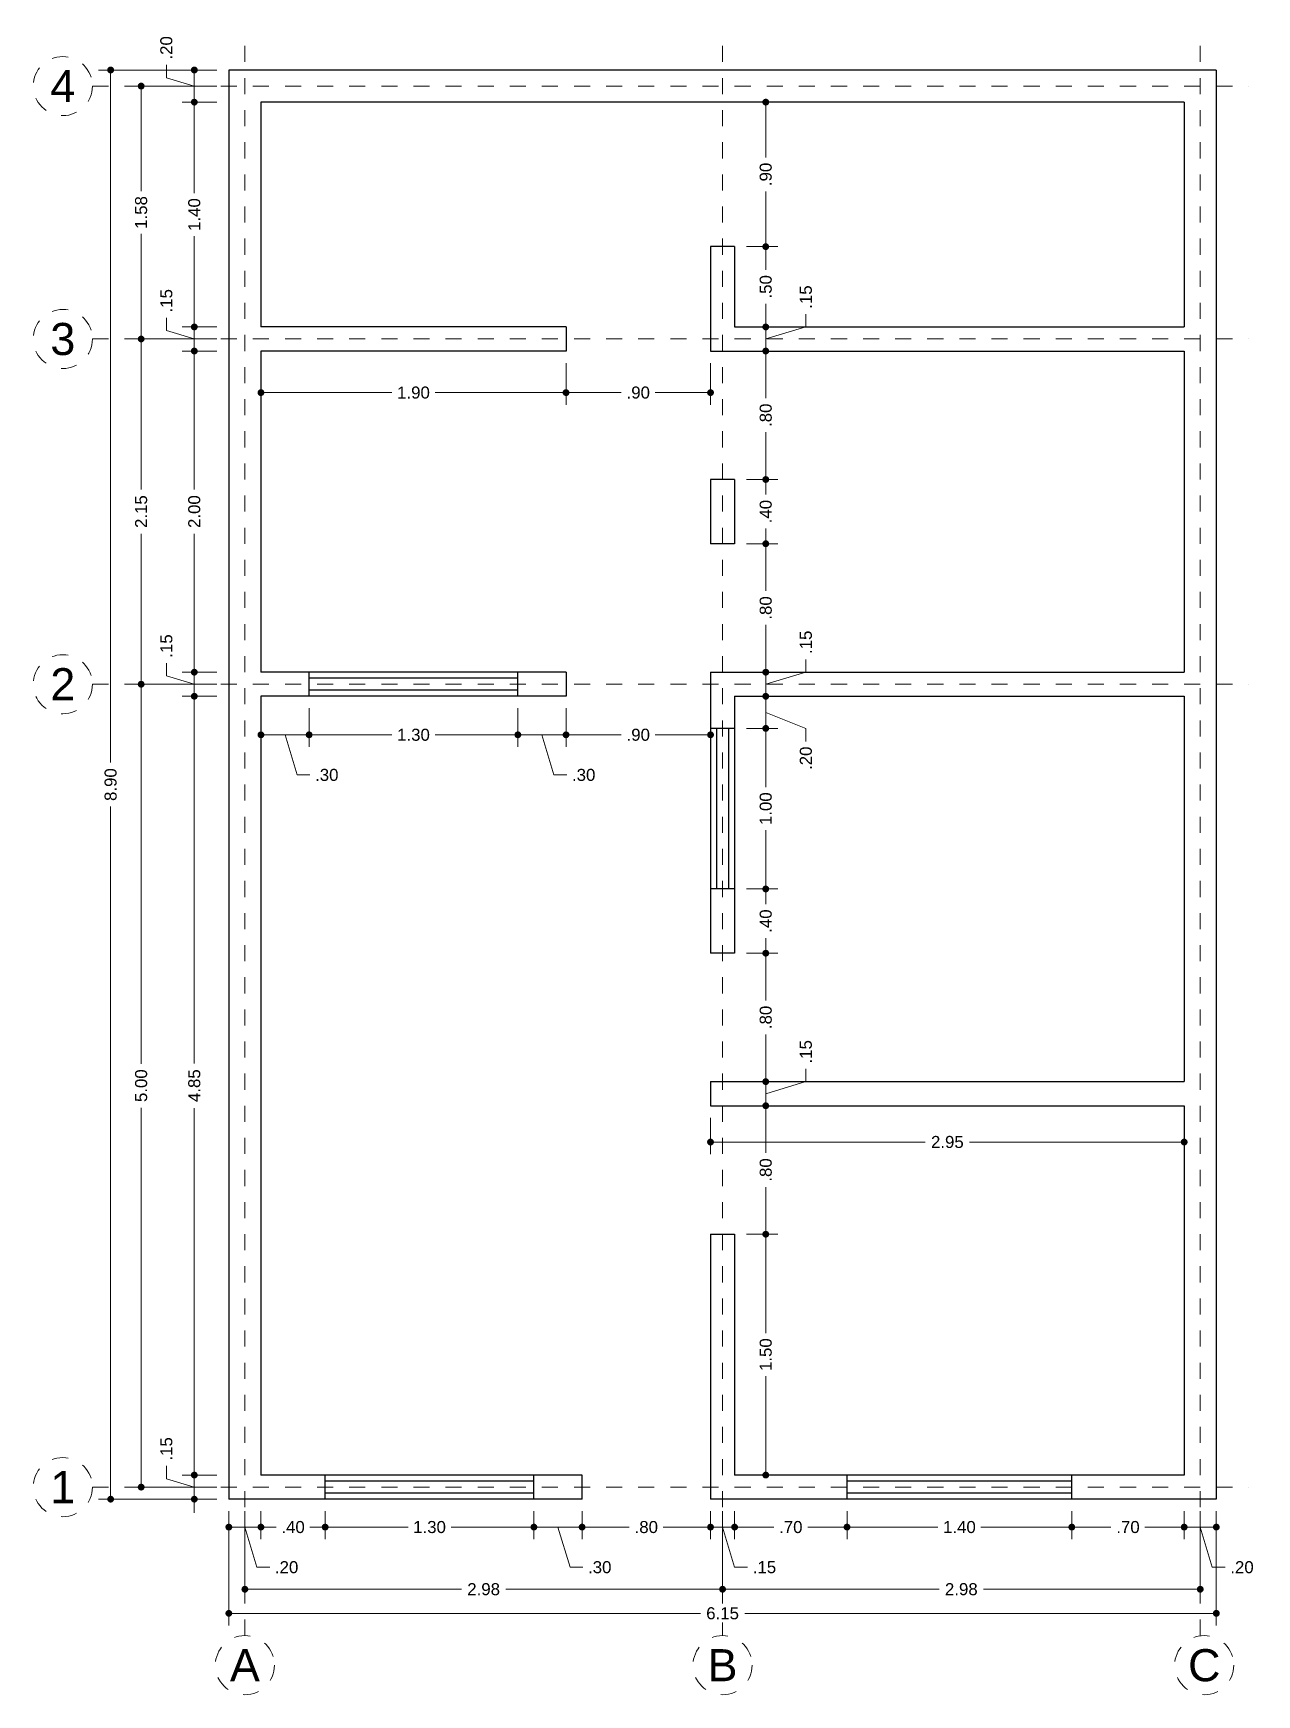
# Model space of a CAD drawing. Header units: inches. Extents: x 0 to 7.6, y 0 to 10.3.
import ezdxf
from ezdxf.enums import TextEntityAlignment as Align

# ---------------------------------------------------------------- set-up
doc = ezdxf.new("R2010")
doc.units = ezdxf.units.IN
doc.header["$LTSCALE"] = 0.001
doc.header["$MEASUREMENT"] = 0
doc.linetypes.add('CENTER2', pattern=[28.575, 19.05, -3.175, 3.175, -3.175])
for name, color, linetype, lineweight in [('Cotas', 7, 'Continuous', 18), ('Ejes', 7, 'CENTER2', 5), ('Muros', 7, 'Continuous', 30), ('Ventanas', 250, 'Continuous', 25)]:
    doc.layers.add(name, color=color, linetype=linetype, lineweight=lineweight)
doc.styles.get("Standard").update_dxf_attribs({"font": 'arial.ttf'})
doc.dimstyles.new('1-50', dxfattribs={"dimscale": 50, "dimtxt": 0.0015, "dimasz": 0.00085, "dimexe": 0.0015, "dimexo": 0.0015, "dimgap": 0.0008, "dimtad": 0, "dimzin": 4, "dimdsep": 46, "dimtxsty": 'Standard', "dimblk": 'DOT', "dimcen": 0.09, "dimclrd": 256, "dimclre": 256, "dimclrt": 256, "dimadec": 0, "dimazin": 0, "dimtfac": 1, "dimtmove": 0, "dimatfit": 2, "dimfxl": 0.0015, "dimtfill": 1, "dimtolj": 1, "dimtzin": 4, "dimlwd": -1, "dimlwe": -1, "dimarcsym": 0})

msp = doc.modelspace()

# ---------------------------------------------------------------- texts
at = {"layer": 'Ejes'}
for s, p in [('4', (0.184, 10.018)), ('3', (0.184, 8.443)), ('2', (0.184, 6.293)), ('1', (0.184, 1.293)), ('A', (1.318, 0.184)), ('B', (4.293, 0.184)), ('C', (7.293, 0.184))]:
    msp.add_text(s, height=0.2, dxfattribs=at).set_placement(p, align=Align.MIDDLE_CENTER)

# ---------------------------------------------------------------- blocks, each defined once
blk = doc.blocks.new('_DOT')
at = {"color": 0, "linetype": 'ByBlock'}
blk.add_line((-0.5, 0), (-1, 0), dxfattribs=at)
at = {"color": 0, "linetype": 'ByBlock', "const_width": 0.5}
blk.add_lwpolyline([(-0.25, 0, 1), (0.25, 0, 1)], format="xyb", close=True, dxfattribs=at)
blk = doc.blocks.new('*D4')
at = {"layer": 'Cotas', "transparency": 16777216}
for p, q in [((1.218, 1.143), (1.218, 0.432)), ((7.368, 1.143), (7.368, 0.432)), ((1.26, 0.507), (4.155, 0.507)), ((7.325, 0.507), (4.431, 0.507))]:
    blk.add_line(p, q, dxfattribs=at)
at = {"layer": 'Defpoints', "color": 0, "transparency": 16777216}
for p in [(1.218, 1.218), (7.368, 1.218), (7.368, 0.507)]:
    blk.add_point(p, dxfattribs=at)
at = {"layer": 'Cotas', "transparency": 16777216, "xscale": 0.0425, "yscale": 0.0425, "zscale": 0.0425, "rotation": 180}
blk.add_blockref('_DOT', (1.218, 0.507), dxfattribs=at)
at = {"layer": 'Cotas', "transparency": 16777216, "xscale": 0.0425, "yscale": 0.0425, "zscale": 0.0425}
blk.add_blockref('_DOT', (7.368, 0.507), dxfattribs=at)
at = {"layer": 'Cotas', "transparency": 16777216, "insert": (4.293, 0.507), "char_height": 0.075, "attachment_point": 5, "bg_fill": 3, "box_fill_scale": 1.25, "bg_fill_color": 256, "bg_fill_true_color": 13158600, "bg_fill_transparency": 0}
blk.add_mtext('\\A1;6.15', dxfattribs=at)
blk = doc.blocks.new('*D5')
at = {"layer": 'Cotas', "transparency": 16777216}
for p, q in [((1.818, 1.143), (1.818, 0.969)), ((3.118, 1.143), (3.118, 0.969)), ((1.86, 1.044), (2.334, 1.044)), ((3.075, 1.044), (2.602, 1.044))]:
    blk.add_line(p, q, dxfattribs=at)
at = {"layer": 'Defpoints', "color": 0, "transparency": 16777216}
for p in [(1.818, 1.218), (3.118, 1.218), (3.118, 1.044)]:
    blk.add_point(p, dxfattribs=at)
at = {"layer": 'Cotas', "transparency": 16777216, "xscale": 0.0425, "yscale": 0.0425, "zscale": 0.0425, "rotation": 180}
blk.add_blockref('_DOT', (1.818, 1.044), dxfattribs=at)
at = {"layer": 'Cotas', "transparency": 16777216, "xscale": 0.0425, "yscale": 0.0425, "zscale": 0.0425}
blk.add_blockref('_DOT', (3.118, 1.044), dxfattribs=at)
at = {"layer": 'Cotas', "transparency": 16777216, "insert": (2.468, 1.044), "char_height": 0.075, "attachment_point": 5, "bg_fill": 3, "box_fill_scale": 1.25, "bg_fill_color": 256, "bg_fill_true_color": 13158600, "bg_fill_transparency": 0}
blk.add_mtext('\\A1;1.30', dxfattribs=at)
blk = doc.blocks.new('*D6')
at = {"layer": 'Cotas', "transparency": 16777216}
for p, q in [((1.318, 1.143), (1.318, 0.582)), ((4.293, 1.143), (4.293, 0.582)), ((1.36, 0.657), (2.667, 0.657)), ((4.25, 0.657), (2.944, 0.657))]:
    blk.add_line(p, q, dxfattribs=at)
at = {"layer": 'Defpoints', "color": 0, "transparency": 16777216}
for p in [(1.318, 1.218), (4.293, 1.218), (4.293, 0.657)]:
    blk.add_point(p, dxfattribs=at)
at = {"layer": 'Cotas', "transparency": 16777216, "xscale": 0.0425, "yscale": 0.0425, "zscale": 0.0425, "rotation": 180}
blk.add_blockref('_DOT', (1.318, 0.657), dxfattribs=at)
at = {"layer": 'Cotas', "transparency": 16777216, "xscale": 0.0425, "yscale": 0.0425, "zscale": 0.0425}
blk.add_blockref('_DOT', (4.293, 0.657), dxfattribs=at)
at = {"layer": 'Cotas', "transparency": 16777216, "insert": (2.805, 0.657), "char_height": 0.075, "attachment_point": 5, "bg_fill": 3, "box_fill_scale": 1.25, "bg_fill_color": 256, "bg_fill_true_color": 13158600, "bg_fill_transparency": 0}
blk.add_mtext('\\A1;2.98', dxfattribs=at)
blk = doc.blocks.new('*D7')
at = {"layer": 'Cotas', "transparency": 16777216}
for p, q in [((1.418, 1.143), (1.418, 0.969)), ((1.818, 1.143), (1.818, 0.969)), ((1.46, 1.044), (1.512, 1.044)), ((1.775, 1.044), (1.723, 1.044))]:
    blk.add_line(p, q, dxfattribs=at)
at = {"layer": 'Defpoints', "color": 0, "transparency": 16777216}
for p in [(1.418, 1.218), (1.818, 1.218), (1.418, 1.044)]:
    blk.add_point(p, dxfattribs=at)
at = {"layer": 'Cotas', "transparency": 16777216, "xscale": 0.0425, "yscale": 0.0425, "zscale": 0.0425, "rotation": 180}
blk.add_blockref('_DOT', (1.418, 1.044), dxfattribs=at)
at = {"layer": 'Cotas', "transparency": 16777216, "xscale": 0.0425, "yscale": 0.0425, "zscale": 0.0425}
blk.add_blockref('_DOT', (1.818, 1.044), dxfattribs=at)
at = {"layer": 'Cotas', "transparency": 16777216, "insert": (1.618, 1.044), "char_height": 0.075, "attachment_point": 5, "bg_fill": 3, "box_fill_scale": 1.25, "bg_fill_color": 256, "bg_fill_true_color": 13158600, "bg_fill_transparency": 0}
blk.add_mtext('\\A1;.40', dxfattribs=at)
blk = doc.blocks.new('*D8')
at = {"layer": 'Cotas', "transparency": 16777216}
for p, q in [((1.218, 1.143), (1.218, 0.969)), ((1.418, 1.143), (1.418, 0.969)), ((1.375, 1.044), (1.26, 1.044)), ((1.318, 1.044), (1.393, 0.794)), ((1.393, 0.794), (1.473, 0.794))]:
    blk.add_line(p, q, dxfattribs=at)
at = {"layer": 'Defpoints', "color": 0, "transparency": 16777216}
for p in [(1.218, 1.218), (1.418, 1.218), (1.218, 1.044)]:
    blk.add_point(p, dxfattribs=at)
at = {"layer": 'Cotas', "transparency": 16777216, "xscale": 0.0425, "yscale": 0.0425, "zscale": 0.0425, "rotation": 180}
blk.add_blockref('_DOT', (1.218, 1.044), dxfattribs=at)
at = {"layer": 'Cotas', "transparency": 16777216, "xscale": 0.0425, "yscale": 0.0425, "zscale": 0.0425}
blk.add_blockref('_DOT', (1.418, 1.044), dxfattribs=at)
at = {"layer": 'Cotas', "transparency": 16777216, "insert": (1.578, 0.794), "char_height": 0.075, "attachment_point": 5, "bg_fill": 3, "box_fill_scale": 1.25, "bg_fill_color": 256, "bg_fill_true_color": 13158600, "bg_fill_transparency": 0}
blk.add_mtext('\\A1;.20', dxfattribs=at)
blk = doc.blocks.new('*D9')
at = {"layer": 'Cotas', "transparency": 16777216}
for p, q in [((4.293, 1.143), (4.293, 0.582)), ((7.268, 1.143), (7.268, 0.582)), ((4.335, 0.657), (5.642, 0.657)), ((7.225, 0.657), (5.919, 0.657))]:
    blk.add_line(p, q, dxfattribs=at)
at = {"layer": 'Defpoints', "color": 0, "transparency": 16777216}
for p in [(4.293, 1.218), (7.268, 1.218), (7.268, 0.657)]:
    blk.add_point(p, dxfattribs=at)
at = {"layer": 'Cotas', "transparency": 16777216, "xscale": 0.0425, "yscale": 0.0425, "zscale": 0.0425, "rotation": 180}
blk.add_blockref('_DOT', (4.293, 0.657), dxfattribs=at)
at = {"layer": 'Cotas', "transparency": 16777216, "xscale": 0.0425, "yscale": 0.0425, "zscale": 0.0425}
blk.add_blockref('_DOT', (7.268, 0.657), dxfattribs=at)
at = {"layer": 'Cotas', "transparency": 16777216, "insert": (5.78, 0.657), "char_height": 0.075, "attachment_point": 5, "bg_fill": 3, "box_fill_scale": 1.25, "bg_fill_color": 256, "bg_fill_true_color": 13158600, "bg_fill_transparency": 0}
blk.add_mtext('\\A1;2.98', dxfattribs=at)
blk = doc.blocks.new('*D10')
at = {"layer": 'Cotas', "transparency": 16777216}
for p, q in [((3.118, 1.143), (3.118, 0.969)), ((3.418, 1.143), (3.418, 0.969)), ((3.16, 1.044), (3.375, 1.044)), ((3.268, 1.044), (3.343, 0.794)), ((3.343, 0.794), (3.423, 0.794))]:
    blk.add_line(p, q, dxfattribs=at)
at = {"layer": 'Defpoints', "color": 0, "transparency": 16777216}
for p in [(3.118, 1.218), (3.418, 1.218), (3.418, 1.044)]:
    blk.add_point(p, dxfattribs=at)
at = {"layer": 'Cotas', "transparency": 16777216, "xscale": 0.0425, "yscale": 0.0425, "zscale": 0.0425, "rotation": 180}
blk.add_blockref('_DOT', (3.118, 1.044), dxfattribs=at)
at = {"layer": 'Cotas', "transparency": 16777216, "xscale": 0.0425, "yscale": 0.0425, "zscale": 0.0425}
blk.add_blockref('_DOT', (3.418, 1.044), dxfattribs=at)
at = {"layer": 'Cotas', "transparency": 16777216, "insert": (3.528, 0.794), "char_height": 0.075, "attachment_point": 5, "bg_fill": 3, "box_fill_scale": 1.25, "bg_fill_color": 256, "bg_fill_true_color": 13158600, "bg_fill_transparency": 0}
blk.add_mtext('\\A1;.30', dxfattribs=at)
blk = doc.blocks.new('*D11')
at = {"layer": 'Cotas', "transparency": 16777216}
for p, q in [((3.418, 1.143), (3.418, 0.969)), ((4.218, 1.143), (4.218, 0.969)), ((3.46, 1.044), (3.712, 1.044)), ((4.175, 1.044), (3.923, 1.044))]:
    blk.add_line(p, q, dxfattribs=at)
at = {"layer": 'Defpoints', "color": 0, "transparency": 16777216}
for p in [(3.418, 1.218), (4.218, 1.218), (4.218, 1.044)]:
    blk.add_point(p, dxfattribs=at)
at = {"layer": 'Cotas', "transparency": 16777216, "xscale": 0.0425, "yscale": 0.0425, "zscale": 0.0425, "rotation": 180}
blk.add_blockref('_DOT', (3.418, 1.044), dxfattribs=at)
at = {"layer": 'Cotas', "transparency": 16777216, "xscale": 0.0425, "yscale": 0.0425, "zscale": 0.0425}
blk.add_blockref('_DOT', (4.218, 1.044), dxfattribs=at)
at = {"layer": 'Cotas', "transparency": 16777216, "insert": (3.818, 1.044), "char_height": 0.075, "attachment_point": 5, "bg_fill": 3, "box_fill_scale": 1.25, "bg_fill_color": 256, "bg_fill_true_color": 13158600, "bg_fill_transparency": 0}
blk.add_mtext('\\A1;.80', dxfattribs=at)
blk = doc.blocks.new('*D13')
at = {"layer": 'Cotas', "transparency": 16777216}
for p, q in [((5.068, 1.143), (5.068, 0.969)), ((6.468, 1.143), (6.468, 0.969)), ((5.11, 1.044), (5.634, 1.044)), ((6.425, 1.044), (5.902, 1.044))]:
    blk.add_line(p, q, dxfattribs=at)
at = {"layer": 'Defpoints', "color": 0, "transparency": 16777216}
for p in [(5.068, 1.218), (6.468, 1.218), (6.468, 1.044)]:
    blk.add_point(p, dxfattribs=at)
at = {"layer": 'Cotas', "transparency": 16777216, "xscale": 0.0425, "yscale": 0.0425, "zscale": 0.0425, "rotation": 180}
blk.add_blockref('_DOT', (5.068, 1.044), dxfattribs=at)
at = {"layer": 'Cotas', "transparency": 16777216, "xscale": 0.0425, "yscale": 0.0425, "zscale": 0.0425}
blk.add_blockref('_DOT', (6.468, 1.044), dxfattribs=at)
at = {"layer": 'Cotas', "transparency": 16777216, "insert": (5.768, 1.044), "char_height": 0.075, "attachment_point": 5, "bg_fill": 3, "box_fill_scale": 1.25, "bg_fill_color": 256, "bg_fill_true_color": 13158600, "bg_fill_transparency": 0}
blk.add_mtext('\\A1;1.40', dxfattribs=at)
blk = doc.blocks.new('*D14')
at = {"layer": 'Cotas', "transparency": 16777216}
for p, q in [((6.468, 1.143), (6.468, 0.969)), ((7.168, 1.143), (7.168, 0.969)), ((6.51, 1.044), (6.712, 1.044)), ((7.125, 1.044), (6.923, 1.044))]:
    blk.add_line(p, q, dxfattribs=at)
at = {"layer": 'Defpoints', "color": 0, "transparency": 16777216}
for p in [(6.468, 1.218), (7.168, 1.218), (7.168, 1.044)]:
    blk.add_point(p, dxfattribs=at)
at = {"layer": 'Cotas', "transparency": 16777216, "xscale": 0.0425, "yscale": 0.0425, "zscale": 0.0425, "rotation": 180}
blk.add_blockref('_DOT', (6.468, 1.044), dxfattribs=at)
at = {"layer": 'Cotas', "transparency": 16777216, "xscale": 0.0425, "yscale": 0.0425, "zscale": 0.0425}
blk.add_blockref('_DOT', (7.168, 1.044), dxfattribs=at)
at = {"layer": 'Cotas', "transparency": 16777216, "insert": (6.818, 1.044), "char_height": 0.075, "attachment_point": 5, "bg_fill": 3, "box_fill_scale": 1.25, "bg_fill_color": 256, "bg_fill_true_color": 13158600, "bg_fill_transparency": 0}
blk.add_mtext('\\A1;.70', dxfattribs=at)
blk = doc.blocks.new('*D16')
at = {"layer": 'Cotas', "transparency": 16777216}
for p, q in [((1.143, 10.118), (0.407, 10.118)), ((0.482, 10.076), (0.482, 5.805)), ((0.482, 1.261), (0.482, 5.531)), ((1.143, 1.218), (0.407, 1.218))]:
    blk.add_line(p, q, dxfattribs=at)
at = {"layer": 'Defpoints', "color": 0, "transparency": 16777216}
for p in [(0.482, 10.118), (1.218, 10.118), (1.218, 1.218)]:
    blk.add_point(p, dxfattribs=at)
at = {"layer": 'Cotas', "transparency": 16777216, "xscale": 0.0425, "yscale": 0.0425, "zscale": 0.0425}
for p, rotation in [((0.482, 10.118), 90), ((0.482, 1.218), 270)]:
    blk.add_blockref('_DOT', p, dxfattribs=dict(at, rotation=rotation))
at = {"layer": 'Cotas', "transparency": 16777216, "insert": (0.482, 5.668), "char_height": 0.075, "attachment_point": 5, "rotation": 90, "bg_fill": 3, "box_fill_scale": 1.25, "bg_fill_color": 256, "bg_fill_true_color": 13158600, "bg_fill_transparency": 0}
blk.add_mtext('\\A1;8.90', dxfattribs=at)
blk = doc.blocks.new('*D17')
at = {"layer": 'Cotas', "transparency": 16777216}
for p, q in [((1.143, 6.293), (0.597, 6.293)), ((0.672, 6.251), (0.672, 3.93)), ((0.672, 1.336), (0.672, 3.656)), ((1.143, 1.293), (0.597, 1.293))]:
    blk.add_line(p, q, dxfattribs=at)
at = {"layer": 'Defpoints', "color": 0, "transparency": 16777216}
for p in [(0.672, 6.293), (1.218, 6.293), (1.218, 1.293)]:
    blk.add_point(p, dxfattribs=at)
at = {"layer": 'Cotas', "transparency": 16777216, "xscale": 0.0425, "yscale": 0.0425, "zscale": 0.0425}
for p, rotation in [((0.672, 6.293), 90), ((0.672, 1.293), 270)]:
    blk.add_blockref('_DOT', p, dxfattribs=dict(at, rotation=rotation))
at = {"layer": 'Cotas', "transparency": 16777216, "insert": (0.672, 3.793), "char_height": 0.075, "attachment_point": 5, "rotation": 90, "bg_fill": 3, "box_fill_scale": 1.25, "bg_fill_color": 256, "bg_fill_true_color": 13158600, "bg_fill_transparency": 0}
blk.add_mtext('\\A1;5.00', dxfattribs=at)
blk = doc.blocks.new('*D18')
at = {"layer": 'Cotas', "transparency": 16777216}
for p, q in [((1.143, 8.443), (0.597, 8.443)), ((0.672, 8.401), (0.672, 7.506)), ((0.672, 6.336), (0.672, 7.23)), ((1.143, 6.293), (0.597, 6.293))]:
    blk.add_line(p, q, dxfattribs=at)
at = {"layer": 'Defpoints', "color": 0, "transparency": 16777216}
for p in [(0.672, 8.443), (1.218, 8.443), (1.218, 6.293)]:
    blk.add_point(p, dxfattribs=at)
at = {"layer": 'Cotas', "transparency": 16777216, "xscale": 0.0425, "yscale": 0.0425, "zscale": 0.0425}
for p, rotation in [((0.672, 8.443), 90), ((0.672, 6.293), 270)]:
    blk.add_blockref('_DOT', p, dxfattribs=dict(at, rotation=rotation))
at = {"layer": 'Cotas', "transparency": 16777216, "insert": (0.672, 7.368), "char_height": 0.075, "attachment_point": 5, "rotation": 90, "bg_fill": 3, "box_fill_scale": 1.25, "bg_fill_color": 256, "bg_fill_true_color": 13158600, "bg_fill_transparency": 0}
blk.add_mtext('\\A1;2.15', dxfattribs=at)
blk = doc.blocks.new('*D19')
at = {"layer": 'Cotas', "transparency": 16777216}
for p, q in [((1.143, 10.018), (0.597, 10.018)), ((0.672, 9.976), (0.672, 9.364)), ((0.672, 8.486), (0.672, 9.097)), ((1.143, 8.443), (0.597, 8.443))]:
    blk.add_line(p, q, dxfattribs=at)
at = {"layer": 'Defpoints', "color": 0, "transparency": 16777216}
for p in [(0.672, 10.018), (1.218, 10.018), (1.218, 8.443)]:
    blk.add_point(p, dxfattribs=at)
at = {"layer": 'Cotas', "transparency": 16777216, "xscale": 0.0425, "yscale": 0.0425, "zscale": 0.0425}
for p, rotation in [((0.672, 10.018), 90), ((0.672, 8.443), 270)]:
    blk.add_blockref('_DOT', p, dxfattribs=dict(at, rotation=rotation))
at = {"layer": 'Cotas', "transparency": 16777216, "insert": (0.672, 9.231), "char_height": 0.075, "attachment_point": 5, "rotation": 90, "bg_fill": 3, "box_fill_scale": 1.25, "bg_fill_color": 256, "bg_fill_true_color": 13158600, "bg_fill_transparency": 0}
blk.add_mtext('\\A1;1.58', dxfattribs=at)
blk = doc.blocks.new('*D20')
at = {"layer": 'Cotas', "transparency": 16777216}
for p, q in [((1.143, 6.218), (0.928, 6.218)), ((1.003, 6.176), (1.003, 3.932)), ((1.003, 1.411), (1.003, 3.654)), ((1.143, 1.368), (0.928, 1.368))]:
    blk.add_line(p, q, dxfattribs=at)
at = {"layer": 'Defpoints', "color": 0, "transparency": 16777216}
for p in [(1.003, 6.218), (1.218, 6.218), (1.218, 1.368)]:
    blk.add_point(p, dxfattribs=at)
at = {"layer": 'Cotas', "transparency": 16777216, "xscale": 0.0425, "yscale": 0.0425, "zscale": 0.0425}
for p, rotation in [((1.003, 6.218), 90), ((1.003, 1.368), 270)]:
    blk.add_blockref('_DOT', p, dxfattribs=dict(at, rotation=rotation))
at = {"layer": 'Cotas', "transparency": 16777216, "insert": (1.003, 3.793), "char_height": 0.075, "attachment_point": 5, "rotation": 90, "bg_fill": 3, "box_fill_scale": 1.25, "bg_fill_color": 256, "bg_fill_true_color": 13158600, "bg_fill_transparency": 0}
blk.add_mtext('\\A1;4.85', dxfattribs=at)
blk = doc.blocks.new('*D21')
at = {"layer": 'Cotas', "transparency": 16777216}
for p, q in [((1.003, 1.411), (1.003, 1.453)), ((0.829, 1.345), (0.829, 1.425)), ((1.143, 1.368), (0.928, 1.368)), ((1.003, 1.368), (1.003, 1.218)), ((1.003, 1.368), (1.003, 1.218)), ((1.003, 1.293), (0.829, 1.345)), ((1.143, 1.218), (0.928, 1.218)), ((1.003, 1.176), (1.003, 1.133))]:
    blk.add_line(p, q, dxfattribs=at)
at = {"layer": 'Defpoints', "color": 0, "transparency": 16777216}
for p in [(1.218, 1.368), (1.003, 1.218), (1.218, 1.218)]:
    blk.add_point(p, dxfattribs=at)
at = {"layer": 'Cotas', "transparency": 16777216, "xscale": 0.0425, "yscale": 0.0425, "zscale": 0.0425}
for p, rotation in [((1.003, 1.368), 270), ((1.003, 1.218), 90)]:
    blk.add_blockref('_DOT', p, dxfattribs=dict(at, rotation=rotation))
at = {"layer": 'Cotas', "transparency": 16777216, "insert": (0.829, 1.531), "char_height": 0.075, "attachment_point": 5, "rotation": 90, "bg_fill": 3, "box_fill_scale": 1.25, "bg_fill_color": 256, "bg_fill_true_color": 13158600, "bg_fill_transparency": 0}
blk.add_mtext('\\A1;.15', dxfattribs=at)
blk = doc.blocks.new('*D1')
at = {"layer": 'Cotas', "transparency": 16777216}
for p, q in [((1.143, 8.368), (0.928, 8.368)), ((1.003, 8.326), (1.003, 7.506)), ((1.003, 6.411), (1.003, 7.23)), ((1.143, 6.368), (0.928, 6.368))]:
    blk.add_line(p, q, dxfattribs=at)
at = {"layer": 'Defpoints', "color": 0, "transparency": 16777216}
for p in [(1.003, 8.368), (1.218, 8.368), (1.218, 6.368)]:
    blk.add_point(p, dxfattribs=at)
at = {"layer": 'Cotas', "transparency": 16777216, "xscale": 0.0425, "yscale": 0.0425, "zscale": 0.0425}
for p, rotation in [((1.003, 8.368), 90), ((1.003, 6.368), 270)]:
    blk.add_blockref('_DOT', p, dxfattribs=dict(at, rotation=rotation))
at = {"layer": 'Cotas', "transparency": 16777216, "insert": (1.003, 7.368), "char_height": 0.075, "attachment_point": 5, "rotation": 90, "bg_fill": 3, "box_fill_scale": 1.25, "bg_fill_color": 256, "bg_fill_true_color": 13158600, "bg_fill_transparency": 0}
blk.add_mtext('\\A1;2.00', dxfattribs=at)
blk = doc.blocks.new('*D2')
at = {"layer": 'Cotas', "transparency": 16777216}
for p, q in [((1.003, 8.561), (1.003, 8.603)), ((0.829, 8.495), (0.829, 8.575)), ((1.003, 8.443), (0.829, 8.495)), ((1.143, 8.518), (0.928, 8.518)), ((1.003, 8.368), (1.003, 8.518)), ((1.003, 8.368), (1.003, 8.518)), ((1.143, 8.368), (0.928, 8.368)), ((1.003, 8.326), (1.003, 8.283))]:
    blk.add_line(p, q, dxfattribs=at)
at = {"layer": 'Defpoints', "color": 0, "transparency": 16777216}
for p in [(1.003, 8.518), (1.218, 8.518), (1.218, 8.368)]:
    blk.add_point(p, dxfattribs=at)
at = {"layer": 'Cotas', "transparency": 16777216, "xscale": 0.0425, "yscale": 0.0425, "zscale": 0.0425}
for p, rotation in [((1.003, 8.518), 270), ((1.003, 8.368), 90)]:
    blk.add_blockref('_DOT', p, dxfattribs=dict(at, rotation=rotation))
at = {"layer": 'Cotas', "transparency": 16777216, "insert": (0.829, 8.681), "char_height": 0.075, "attachment_point": 5, "rotation": 90, "bg_fill": 3, "box_fill_scale": 1.25, "bg_fill_color": 256, "bg_fill_true_color": 13158600, "bg_fill_transparency": 0}
blk.add_mtext('\\A1;.15', dxfattribs=at)
blk = doc.blocks.new('*D3')
at = {"layer": 'Cotas', "transparency": 16777216}
for p, q in [((1.143, 9.918), (0.928, 9.918)), ((1.003, 9.876), (1.003, 9.352)), ((1.003, 8.561), (1.003, 9.084)), ((1.143, 8.518), (0.928, 8.518))]:
    blk.add_line(p, q, dxfattribs=at)
at = {"layer": 'Defpoints', "color": 0, "transparency": 16777216}
for p in [(1.003, 9.918), (1.218, 9.918), (1.218, 8.518)]:
    blk.add_point(p, dxfattribs=at)
at = {"layer": 'Cotas', "transparency": 16777216, "xscale": 0.0425, "yscale": 0.0425, "zscale": 0.0425}
for p, rotation in [((1.003, 9.918), 90), ((1.003, 8.518), 270)]:
    blk.add_blockref('_DOT', p, dxfattribs=dict(at, rotation=rotation))
at = {"layer": 'Cotas', "transparency": 16777216, "insert": (1.003, 9.218), "char_height": 0.075, "attachment_point": 5, "rotation": 90, "bg_fill": 3, "box_fill_scale": 1.25, "bg_fill_color": 256, "bg_fill_true_color": 13158600, "bg_fill_transparency": 0}
blk.add_mtext('\\A1;1.40', dxfattribs=at)
blk = doc.blocks.new('*D23')
at = {"layer": 'Cotas', "transparency": 16777216}
for p, q in [((0.829, 10.07), (0.829, 10.15)), ((1.003, 10.018), (0.829, 10.07)), ((1.143, 10.118), (0.928, 10.118)), ((1.003, 9.961), (1.003, 10.076)), ((1.143, 9.918), (0.928, 9.918))]:
    blk.add_line(p, q, dxfattribs=at)
at = {"layer": 'Defpoints', "color": 0, "transparency": 16777216}
for p in [(1.003, 10.118), (1.218, 10.118), (1.218, 9.918)]:
    blk.add_point(p, dxfattribs=at)
at = {"layer": 'Cotas', "transparency": 16777216, "xscale": 0.0425, "yscale": 0.0425, "zscale": 0.0425}
for p, rotation in [((1.003, 10.118), 90), ((1.003, 9.918), 270)]:
    blk.add_blockref('_DOT', p, dxfattribs=dict(at, rotation=rotation))
at = {"layer": 'Cotas', "transparency": 16777216, "insert": (0.829, 10.256), "char_height": 0.075, "attachment_point": 5, "rotation": 90, "bg_fill": 3, "box_fill_scale": 1.25, "bg_fill_color": 256, "bg_fill_true_color": 13158600, "bg_fill_transparency": 0}
blk.add_mtext('\\A1;.20', dxfattribs=at)
blk = doc.blocks.new('*D24')
at = {"layer": 'Cotas', "transparency": 16777216}
for p, q in [((4.443, 2.868), (4.637, 2.868)), ((4.562, 2.826), (4.562, 2.252)), ((4.562, 1.411), (4.562, 1.984)), ((4.443, 1.368), (4.637, 1.368))]:
    blk.add_line(p, q, dxfattribs=at)
at = {"layer": 'Defpoints', "color": 0, "transparency": 16777216}
for p in [(4.368, 2.868), (4.562, 2.868), (4.368, 1.368)]:
    blk.add_point(p, dxfattribs=at)
at = {"layer": 'Cotas', "transparency": 16777216, "xscale": 0.0425, "yscale": 0.0425, "zscale": 0.0425}
for p, rotation in [((4.562, 2.868), 90), ((4.562, 1.368), 270)]:
    blk.add_blockref('_DOT', p, dxfattribs=dict(at, rotation=rotation))
at = {"layer": 'Cotas', "transparency": 16777216, "insert": (4.562, 2.118), "char_height": 0.075, "attachment_point": 5, "rotation": 90, "bg_fill": 3, "box_fill_scale": 1.25, "bg_fill_color": 256, "bg_fill_true_color": 13158600, "bg_fill_transparency": 0}
blk.add_mtext('\\A1;1.50', dxfattribs=at)
blk = doc.blocks.new('*D25')
at = {"layer": 'Cotas', "transparency": 16777216}
for p, q in [((4.293, 3.668), (4.637, 3.668)), ((4.562, 3.626), (4.562, 3.374)), ((4.562, 2.911), (4.562, 3.162)), ((4.443, 2.868), (4.637, 2.868))]:
    blk.add_line(p, q, dxfattribs=at)
at = {"layer": 'Defpoints', "color": 0, "transparency": 16777216}
for p in [(4.218, 3.668), (4.562, 3.668), (4.368, 2.868)]:
    blk.add_point(p, dxfattribs=at)
at = {"layer": 'Cotas', "transparency": 16777216, "xscale": 0.0425, "yscale": 0.0425, "zscale": 0.0425}
for p, rotation in [((4.562, 3.668), 90), ((4.562, 2.868), 270)]:
    blk.add_blockref('_DOT', p, dxfattribs=dict(at, rotation=rotation))
at = {"layer": 'Cotas', "transparency": 16777216, "insert": (4.562, 3.268), "char_height": 0.075, "attachment_point": 5, "rotation": 90, "bg_fill": 3, "box_fill_scale": 1.25, "bg_fill_color": 256, "bg_fill_true_color": 13158600, "bg_fill_transparency": 0}
blk.add_mtext('\\A1;.80', dxfattribs=at)
blk = doc.blocks.new('*D26')
at = {"layer": 'Cotas', "transparency": 16777216}
for p, q in [((4.562, 3.861), (4.562, 3.903)), ((4.812, 3.818), (4.812, 3.898)), ((4.293, 3.818), (4.637, 3.818)), ((4.562, 3.743), (4.812, 3.818)), ((4.562, 3.668), (4.562, 3.818)), ((4.562, 3.668), (4.562, 3.818)), ((4.293, 3.668), (4.637, 3.668)), ((4.562, 3.626), (4.562, 3.583))]:
    blk.add_line(p, q, dxfattribs=at)
at = {"layer": 'Defpoints', "color": 0, "transparency": 16777216}
for p in [(4.218, 3.818), (4.562, 3.818), (4.218, 3.668)]:
    blk.add_point(p, dxfattribs=at)
at = {"layer": 'Cotas', "transparency": 16777216, "xscale": 0.0425, "yscale": 0.0425, "zscale": 0.0425}
for p, rotation in [((4.562, 3.818), 270), ((4.562, 3.668), 90)]:
    blk.add_blockref('_DOT', p, dxfattribs=dict(at, rotation=rotation))
at = {"layer": 'Cotas', "transparency": 16777216, "insert": (4.812, 4.004), "char_height": 0.075, "attachment_point": 5, "rotation": 90, "bg_fill": 3, "box_fill_scale": 1.25, "bg_fill_color": 256, "bg_fill_true_color": 13158600, "bg_fill_transparency": 0}
blk.add_mtext('\\A1;.15', dxfattribs=at)
blk = doc.blocks.new('*D27')
at = {"layer": 'Cotas', "transparency": 16777216}
for p, q in [((4.443, 4.618), (4.637, 4.618)), ((4.562, 4.576), (4.562, 4.324)), ((4.562, 3.861), (4.562, 4.112)), ((4.293, 3.818), (4.637, 3.818))]:
    blk.add_line(p, q, dxfattribs=at)
at = {"layer": 'Defpoints', "color": 0, "transparency": 16777216}
for p in [(4.368, 4.618), (4.562, 4.618), (4.218, 3.818)]:
    blk.add_point(p, dxfattribs=at)
at = {"layer": 'Cotas', "transparency": 16777216, "xscale": 0.0425, "yscale": 0.0425, "zscale": 0.0425}
for p, rotation in [((4.562, 4.618), 90), ((4.562, 3.818), 270)]:
    blk.add_blockref('_DOT', p, dxfattribs=dict(at, rotation=rotation))
at = {"layer": 'Cotas', "transparency": 16777216, "insert": (4.562, 4.218), "char_height": 0.075, "attachment_point": 5, "rotation": 90, "bg_fill": 3, "box_fill_scale": 1.25, "bg_fill_color": 256, "bg_fill_true_color": 13158600, "bg_fill_transparency": 0}
blk.add_mtext('\\A1;.80', dxfattribs=at)
blk = doc.blocks.new('*D28')
at = {"layer": 'Cotas', "transparency": 16777216}
for p, q in [((4.443, 5.018), (4.637, 5.018)), ((4.562, 4.976), (4.562, 4.924)), ((4.562, 4.661), (4.562, 4.712)), ((4.443, 4.618), (4.637, 4.618))]:
    blk.add_line(p, q, dxfattribs=at)
at = {"layer": 'Defpoints', "color": 0, "transparency": 16777216}
for p in [(4.368, 5.018), (4.562, 5.018), (4.368, 4.618)]:
    blk.add_point(p, dxfattribs=at)
at = {"layer": 'Cotas', "transparency": 16777216, "xscale": 0.0425, "yscale": 0.0425, "zscale": 0.0425}
for p, rotation in [((4.562, 5.018), 90), ((4.562, 4.618), 270)]:
    blk.add_blockref('_DOT', p, dxfattribs=dict(at, rotation=rotation))
at = {"layer": 'Cotas', "transparency": 16777216, "insert": (4.562, 4.818), "char_height": 0.075, "attachment_point": 5, "rotation": 90, "bg_fill": 3, "box_fill_scale": 1.25, "bg_fill_color": 256, "bg_fill_true_color": 13158600, "bg_fill_transparency": 0}
blk.add_mtext('\\A1;.40', dxfattribs=at)
blk = doc.blocks.new('*D29')
at = {"layer": 'Cotas', "transparency": 16777216}
for p, q in [((4.443, 6.018), (4.637, 6.018)), ((4.562, 5.976), (4.562, 5.652)), ((4.562, 5.061), (4.562, 5.384)), ((4.443, 5.018), (4.637, 5.018))]:
    blk.add_line(p, q, dxfattribs=at)
at = {"layer": 'Defpoints', "color": 0, "transparency": 16777216}
for p in [(4.368, 6.018), (4.562, 6.018), (4.368, 5.018)]:
    blk.add_point(p, dxfattribs=at)
at = {"layer": 'Cotas', "transparency": 16777216, "xscale": 0.0425, "yscale": 0.0425, "zscale": 0.0425}
for p, rotation in [((4.562, 6.018), 90), ((4.562, 5.018), 270)]:
    blk.add_blockref('_DOT', p, dxfattribs=dict(at, rotation=rotation))
at = {"layer": 'Cotas', "transparency": 16777216, "insert": (4.562, 5.518), "char_height": 0.075, "attachment_point": 5, "rotation": 90, "bg_fill": 3, "box_fill_scale": 1.25, "bg_fill_color": 256, "bg_fill_true_color": 13158600, "bg_fill_transparency": 0}
blk.add_mtext('\\A1;1.00', dxfattribs=at)
blk = doc.blocks.new('*D30')
at = {"layer": 'Cotas', "transparency": 16777216}
for p, q in [((4.443, 6.218), (4.637, 6.218)), ((4.562, 6.061), (4.562, 6.176)), ((4.562, 6.118), (4.812, 6.017)), ((4.443, 6.018), (4.637, 6.018)), ((4.812, 6.017), (4.812, 5.937))]:
    blk.add_line(p, q, dxfattribs=at)
at = {"layer": 'Defpoints', "color": 0, "transparency": 16777216}
for p in [(4.368, 6.218), (4.562, 6.218), (4.368, 6.018)]:
    blk.add_point(p, dxfattribs=at)
at = {"layer": 'Cotas', "transparency": 16777216, "xscale": 0.0425, "yscale": 0.0425, "zscale": 0.0425}
for p, rotation in [((4.562, 6.218), 90), ((4.562, 6.018), 270)]:
    blk.add_blockref('_DOT', p, dxfattribs=dict(at, rotation=rotation))
at = {"layer": 'Cotas', "transparency": 16777216, "insert": (4.812, 5.832), "char_height": 0.075, "attachment_point": 5, "rotation": 90, "bg_fill": 3, "box_fill_scale": 1.25, "bg_fill_color": 256, "bg_fill_true_color": 13158600, "bg_fill_transparency": 0}
blk.add_mtext('\\A1;.20', dxfattribs=at)
blk = doc.blocks.new('*D31')
at = {"layer": 'Cotas', "transparency": 16777216}
for p, q in [((4.562, 6.411), (4.562, 6.453)), ((4.812, 6.368), (4.812, 6.448)), ((4.293, 6.368), (4.637, 6.368)), ((4.562, 6.293), (4.812, 6.368)), ((4.562, 6.218), (4.562, 6.368)), ((4.562, 6.218), (4.562, 6.368)), ((4.443, 6.218), (4.637, 6.218)), ((4.562, 6.176), (4.562, 6.133))]:
    blk.add_line(p, q, dxfattribs=at)
at = {"layer": 'Defpoints', "color": 0, "transparency": 16777216}
for p in [(4.218, 6.368), (4.562, 6.368), (4.368, 6.218)]:
    blk.add_point(p, dxfattribs=at)
at = {"layer": 'Cotas', "transparency": 16777216, "xscale": 0.0425, "yscale": 0.0425, "zscale": 0.0425}
for p, rotation in [((4.562, 6.368), 270), ((4.562, 6.218), 90)]:
    blk.add_blockref('_DOT', p, dxfattribs=dict(at, rotation=rotation))
at = {"layer": 'Cotas', "transparency": 16777216, "insert": (4.812, 6.554), "char_height": 0.075, "attachment_point": 5, "rotation": 90, "bg_fill": 3, "box_fill_scale": 1.25, "bg_fill_color": 256, "bg_fill_true_color": 13158600, "bg_fill_transparency": 0}
blk.add_mtext('\\A1;.15', dxfattribs=at)
blk = doc.blocks.new('*D32')
at = {"layer": 'Cotas', "transparency": 16777216}
for p, q in [((4.443, 7.168), (4.637, 7.168)), ((4.562, 7.126), (4.562, 6.874)), ((4.562, 6.411), (4.562, 6.662)), ((4.293, 6.368), (4.637, 6.368))]:
    blk.add_line(p, q, dxfattribs=at)
at = {"layer": 'Defpoints', "color": 0, "transparency": 16777216}
for p in [(4.368, 7.168), (4.562, 7.168), (4.218, 6.368)]:
    blk.add_point(p, dxfattribs=at)
at = {"layer": 'Cotas', "transparency": 16777216, "xscale": 0.0425, "yscale": 0.0425, "zscale": 0.0425}
for p, rotation in [((4.562, 7.168), 90), ((4.562, 6.368), 270)]:
    blk.add_blockref('_DOT', p, dxfattribs=dict(at, rotation=rotation))
at = {"layer": 'Cotas', "transparency": 16777216, "insert": (4.562, 6.768), "char_height": 0.075, "attachment_point": 5, "rotation": 90, "bg_fill": 3, "box_fill_scale": 1.25, "bg_fill_color": 256, "bg_fill_true_color": 13158600, "bg_fill_transparency": 0}
blk.add_mtext('\\A1;.80', dxfattribs=at)
blk = doc.blocks.new('*D33')
at = {"layer": 'Cotas', "transparency": 16777216}
for p, q in [((4.443, 7.568), (4.637, 7.568)), ((4.562, 7.526), (4.562, 7.474)), ((4.562, 7.211), (4.562, 7.262)), ((4.443, 7.168), (4.637, 7.168))]:
    blk.add_line(p, q, dxfattribs=at)
at = {"layer": 'Defpoints', "color": 0, "transparency": 16777216}
for p in [(4.368, 7.568), (4.562, 7.568), (4.368, 7.168)]:
    blk.add_point(p, dxfattribs=at)
at = {"layer": 'Cotas', "transparency": 16777216, "xscale": 0.0425, "yscale": 0.0425, "zscale": 0.0425}
for p, rotation in [((4.562, 7.568), 90), ((4.562, 7.168), 270)]:
    blk.add_blockref('_DOT', p, dxfattribs=dict(at, rotation=rotation))
at = {"layer": 'Cotas', "transparency": 16777216, "insert": (4.562, 7.368), "char_height": 0.075, "attachment_point": 5, "rotation": 90, "bg_fill": 3, "box_fill_scale": 1.25, "bg_fill_color": 256, "bg_fill_true_color": 13158600, "bg_fill_transparency": 0}
blk.add_mtext('\\A1;.40', dxfattribs=at)
blk = doc.blocks.new('*D34')
at = {"layer": 'Cotas', "transparency": 16777216}
for p, q in [((4.293, 8.368), (4.637, 8.368)), ((4.562, 8.326), (4.562, 8.074)), ((4.562, 7.611), (4.562, 7.862)), ((4.443, 7.568), (4.637, 7.568))]:
    blk.add_line(p, q, dxfattribs=at)
at = {"layer": 'Defpoints', "color": 0, "transparency": 16777216}
for p in [(4.218, 8.368), (4.562, 8.368), (4.368, 7.568)]:
    blk.add_point(p, dxfattribs=at)
at = {"layer": 'Cotas', "transparency": 16777216, "xscale": 0.0425, "yscale": 0.0425, "zscale": 0.0425}
for p, rotation in [((4.562, 8.368), 90), ((4.562, 7.568), 270)]:
    blk.add_blockref('_DOT', p, dxfattribs=dict(at, rotation=rotation))
at = {"layer": 'Cotas', "transparency": 16777216, "insert": (4.562, 7.968), "char_height": 0.075, "attachment_point": 5, "rotation": 90, "bg_fill": 3, "box_fill_scale": 1.25, "bg_fill_color": 256, "bg_fill_true_color": 13158600, "bg_fill_transparency": 0}
blk.add_mtext('\\A1;.80', dxfattribs=at)
blk = doc.blocks.new('*D35')
at = {"layer": 'Cotas', "transparency": 16777216}
for p, q in [((4.562, 8.561), (4.562, 8.603)), ((4.812, 8.518), (4.812, 8.598)), ((4.443, 8.518), (4.637, 8.518)), ((4.562, 8.443), (4.812, 8.518)), ((4.562, 8.368), (4.562, 8.518)), ((4.562, 8.368), (4.562, 8.518)), ((4.293, 8.368), (4.637, 8.368)), ((4.562, 8.326), (4.562, 8.283))]:
    blk.add_line(p, q, dxfattribs=at)
at = {"layer": 'Defpoints', "color": 0, "transparency": 16777216}
for p in [(4.368, 8.518), (4.562, 8.518), (4.218, 8.368)]:
    blk.add_point(p, dxfattribs=at)
at = {"layer": 'Cotas', "transparency": 16777216, "xscale": 0.0425, "yscale": 0.0425, "zscale": 0.0425}
for p, rotation in [((4.562, 8.518), 270), ((4.562, 8.368), 90)]:
    blk.add_blockref('_DOT', p, dxfattribs=dict(at, rotation=rotation))
at = {"layer": 'Cotas', "transparency": 16777216, "insert": (4.812, 8.704), "char_height": 0.075, "attachment_point": 5, "rotation": 90, "bg_fill": 3, "box_fill_scale": 1.25, "bg_fill_color": 256, "bg_fill_true_color": 13158600, "bg_fill_transparency": 0}
blk.add_mtext('\\A1;.15', dxfattribs=at)
blk = doc.blocks.new('*D36')
at = {"layer": 'Cotas', "transparency": 16777216}
for p, q in [((4.443, 9.018), (4.637, 9.018)), ((4.562, 8.976), (4.562, 8.874)), ((4.562, 8.561), (4.562, 8.662)), ((4.443, 8.518), (4.637, 8.518))]:
    blk.add_line(p, q, dxfattribs=at)
at = {"layer": 'Defpoints', "color": 0, "transparency": 16777216}
for p in [(4.368, 9.018), (4.562, 9.018), (4.368, 8.518)]:
    blk.add_point(p, dxfattribs=at)
at = {"layer": 'Cotas', "transparency": 16777216, "xscale": 0.0425, "yscale": 0.0425, "zscale": 0.0425}
for p, rotation in [((4.562, 9.018), 90), ((4.562, 8.518), 270)]:
    blk.add_blockref('_DOT', p, dxfattribs=dict(at, rotation=rotation))
at = {"layer": 'Cotas', "transparency": 16777216, "insert": (4.562, 8.768), "char_height": 0.075, "attachment_point": 5, "rotation": 90, "bg_fill": 3, "box_fill_scale": 1.25, "bg_fill_color": 256, "bg_fill_true_color": 13158600, "bg_fill_transparency": 0}
blk.add_mtext('\\A1;.50', dxfattribs=at)
blk = doc.blocks.new('*D37')
at = {"layer": 'Cotas', "transparency": 16777216}
for p, q in [((4.368, 9.918), (4.637, 9.918)), ((4.562, 9.876), (4.562, 9.574)), ((4.562, 9.061), (4.562, 9.362)), ((4.443, 9.018), (4.637, 9.018))]:
    blk.add_line(p, q, dxfattribs=at)
at = {"layer": 'Defpoints', "color": 0, "transparency": 16777216}
for p in [(4.293, 9.918), (4.562, 9.918), (4.368, 9.018)]:
    blk.add_point(p, dxfattribs=at)
at = {"layer": 'Cotas', "transparency": 16777216, "xscale": 0.0425, "yscale": 0.0425, "zscale": 0.0425}
for p, rotation in [((4.562, 9.918), 90), ((4.562, 9.018), 270)]:
    blk.add_blockref('_DOT', p, dxfattribs=dict(at, rotation=rotation))
at = {"layer": 'Cotas', "transparency": 16777216, "insert": (4.562, 9.468), "char_height": 0.075, "attachment_point": 5, "rotation": 90, "bg_fill": 3, "box_fill_scale": 1.25, "bg_fill_color": 256, "bg_fill_true_color": 13158600, "bg_fill_transparency": 0}
blk.add_mtext('\\A1;.90', dxfattribs=at)
blk = doc.blocks.new('*D38')
at = {"layer": 'Cotas', "transparency": 16777216}
for p, q in [((1.718, 6.143), (1.718, 5.903)), ((3.018, 6.143), (3.018, 5.903)), ((1.76, 5.978), (2.234, 5.978)), ((2.975, 5.978), (2.502, 5.978))]:
    blk.add_line(p, q, dxfattribs=at)
at = {"layer": 'Defpoints', "color": 0, "transparency": 16777216}
for p in [(1.718, 6.218), (3.018, 6.218), (3.018, 5.978)]:
    blk.add_point(p, dxfattribs=at)
at = {"layer": 'Cotas', "transparency": 16777216, "xscale": 0.0425, "yscale": 0.0425, "zscale": 0.0425, "rotation": 180}
blk.add_blockref('_DOT', (1.718, 5.978), dxfattribs=at)
at = {"layer": 'Cotas', "transparency": 16777216, "xscale": 0.0425, "yscale": 0.0425, "zscale": 0.0425}
blk.add_blockref('_DOT', (3.018, 5.978), dxfattribs=at)
at = {"layer": 'Cotas', "transparency": 16777216, "insert": (2.368, 5.978), "char_height": 0.075, "attachment_point": 5, "bg_fill": 3, "box_fill_scale": 1.25, "bg_fill_color": 256, "bg_fill_true_color": 13158600, "bg_fill_transparency": 0}
blk.add_mtext('\\A1;1.30', dxfattribs=at)
blk = doc.blocks.new('*D39')
at = {"layer": 'Cotas', "transparency": 16777216}
for p, q in [((3.018, 6.143), (3.018, 5.903)), ((3.318, 6.143), (3.318, 5.903)), ((3.06, 5.978), (3.275, 5.978)), ((3.168, 5.978), (3.243, 5.728)), ((3.243, 5.728), (3.323, 5.728))]:
    blk.add_line(p, q, dxfattribs=at)
at = {"layer": 'Defpoints', "color": 0, "transparency": 16777216}
for p in [(3.018, 6.218), (3.318, 6.218), (3.318, 5.978)]:
    blk.add_point(p, dxfattribs=at)
at = {"layer": 'Cotas', "transparency": 16777216, "xscale": 0.0425, "yscale": 0.0425, "zscale": 0.0425, "rotation": 180}
blk.add_blockref('_DOT', (3.018, 5.978), dxfattribs=at)
at = {"layer": 'Cotas', "transparency": 16777216, "xscale": 0.0425, "yscale": 0.0425, "zscale": 0.0425}
blk.add_blockref('_DOT', (3.318, 5.978), dxfattribs=at)
at = {"layer": 'Cotas', "transparency": 16777216, "insert": (3.428, 5.728), "char_height": 0.075, "attachment_point": 5, "bg_fill": 3, "box_fill_scale": 1.25, "bg_fill_color": 256, "bg_fill_true_color": 13158600, "bg_fill_transparency": 0}
blk.add_mtext('\\A1;.30', dxfattribs=at)
blk = doc.blocks.new('*D40')
at = {"layer": 'Cotas', "transparency": 16777216}
for p, q in [((3.318, 6.143), (3.318, 5.903)), ((3.36, 5.978), (3.662, 5.978)), ((4.175, 5.978), (3.873, 5.978)), ((4.218, 5.943), (4.218, 5.903))]:
    blk.add_line(p, q, dxfattribs=at)
at = {"layer": 'Defpoints', "color": 0, "transparency": 16777216}
for p in [(3.318, 6.218), (4.218, 6.018), (4.218, 5.978)]:
    blk.add_point(p, dxfattribs=at)
at = {"layer": 'Cotas', "transparency": 16777216, "xscale": 0.0425, "yscale": 0.0425, "zscale": 0.0425, "rotation": 180}
blk.add_blockref('_DOT', (3.318, 5.978), dxfattribs=at)
at = {"layer": 'Cotas', "transparency": 16777216, "xscale": 0.0425, "yscale": 0.0425, "zscale": 0.0425}
blk.add_blockref('_DOT', (4.218, 5.978), dxfattribs=at)
at = {"layer": 'Cotas', "transparency": 16777216, "insert": (3.768, 5.978), "char_height": 0.075, "attachment_point": 5, "bg_fill": 3, "box_fill_scale": 1.25, "bg_fill_color": 256, "bg_fill_true_color": 13158600, "bg_fill_transparency": 0}
blk.add_mtext('\\A1;.90', dxfattribs=at)
blk = doc.blocks.new('*D41')
at = {"layer": 'Cotas', "transparency": 16777216}
for p, q in [((1.418, 6.143), (1.418, 5.903)), ((1.718, 6.143), (1.718, 5.903)), ((1.675, 5.978), (1.46, 5.978)), ((1.568, 5.978), (1.643, 5.728)), ((1.643, 5.728), (1.723, 5.728))]:
    blk.add_line(p, q, dxfattribs=at)
at = {"layer": 'Defpoints', "color": 0, "transparency": 16777216}
for p in [(1.418, 6.218), (1.718, 6.218), (1.418, 5.978)]:
    blk.add_point(p, dxfattribs=at)
at = {"layer": 'Cotas', "transparency": 16777216, "xscale": 0.0425, "yscale": 0.0425, "zscale": 0.0425, "rotation": 180}
blk.add_blockref('_DOT', (1.418, 5.978), dxfattribs=at)
at = {"layer": 'Cotas', "transparency": 16777216, "xscale": 0.0425, "yscale": 0.0425, "zscale": 0.0425}
blk.add_blockref('_DOT', (1.718, 5.978), dxfattribs=at)
at = {"layer": 'Cotas', "transparency": 16777216, "insert": (1.828, 5.728), "char_height": 0.075, "attachment_point": 5, "bg_fill": 3, "box_fill_scale": 1.25, "bg_fill_color": 256, "bg_fill_true_color": 13158600, "bg_fill_transparency": 0}
blk.add_mtext('\\A1;.30', dxfattribs=at)
blk = doc.blocks.new('*D42')
at = {"layer": 'Cotas', "transparency": 16777216}
for p, q in [((1.418, 8.293), (1.418, 8.034)), ((3.318, 8.293), (3.318, 8.034)), ((1.46, 8.109), (2.234, 8.109)), ((3.275, 8.109), (2.502, 8.109))]:
    blk.add_line(p, q, dxfattribs=at)
at = {"layer": 'Defpoints', "color": 0, "transparency": 16777216}
for p in [(1.418, 8.368), (3.318, 8.368), (3.318, 8.109)]:
    blk.add_point(p, dxfattribs=at)
at = {"layer": 'Cotas', "transparency": 16777216, "xscale": 0.0425, "yscale": 0.0425, "zscale": 0.0425, "rotation": 180}
blk.add_blockref('_DOT', (1.418, 8.109), dxfattribs=at)
at = {"layer": 'Cotas', "transparency": 16777216, "xscale": 0.0425, "yscale": 0.0425, "zscale": 0.0425}
blk.add_blockref('_DOT', (3.318, 8.109), dxfattribs=at)
at = {"layer": 'Cotas', "transparency": 16777216, "insert": (2.368, 8.109), "char_height": 0.075, "attachment_point": 5, "bg_fill": 3, "box_fill_scale": 1.25, "bg_fill_color": 256, "bg_fill_true_color": 13158600, "bg_fill_transparency": 0}
blk.add_mtext('\\A1;1.90', dxfattribs=at)
blk = doc.blocks.new('*D43')
at = {"layer": 'Cotas', "transparency": 16777216}
for p, q in [((3.318, 8.293), (3.318, 8.034)), ((4.218, 8.293), (4.218, 8.034)), ((3.36, 8.109), (3.662, 8.109)), ((4.175, 8.109), (3.873, 8.109))]:
    blk.add_line(p, q, dxfattribs=at)
at = {"layer": 'Defpoints', "color": 0, "transparency": 16777216}
for p in [(3.318, 8.368), (4.218, 8.368), (4.218, 8.109)]:
    blk.add_point(p, dxfattribs=at)
at = {"layer": 'Cotas', "transparency": 16777216, "xscale": 0.0425, "yscale": 0.0425, "zscale": 0.0425, "rotation": 180}
blk.add_blockref('_DOT', (3.318, 8.109), dxfattribs=at)
at = {"layer": 'Cotas', "transparency": 16777216, "xscale": 0.0425, "yscale": 0.0425, "zscale": 0.0425}
blk.add_blockref('_DOT', (4.218, 8.109), dxfattribs=at)
at = {"layer": 'Cotas', "transparency": 16777216, "insert": (3.768, 8.109), "char_height": 0.075, "attachment_point": 5, "bg_fill": 3, "box_fill_scale": 1.25, "bg_fill_color": 256, "bg_fill_true_color": 13158600, "bg_fill_transparency": 0}
blk.add_mtext('\\A1;.90', dxfattribs=at)
blk = doc.blocks.new('*D45')
at = {"layer": 'Cotas', "transparency": 16777216}
for p, q in [((7.168, 1.143), (7.168, 0.969)), ((7.368, 1.143), (7.368, 0.969)), ((7.21, 1.044), (7.325, 1.044)), ((7.268, 1.044), (7.343, 0.794)), ((7.343, 0.794), (7.423, 0.794))]:
    blk.add_line(p, q, dxfattribs=at)
at = {"layer": 'Defpoints', "color": 0, "transparency": 16777216}
for p in [(7.168, 1.218), (7.368, 1.218), (7.368, 1.044)]:
    blk.add_point(p, dxfattribs=at)
at = {"layer": 'Cotas', "transparency": 16777216, "xscale": 0.0425, "yscale": 0.0425, "zscale": 0.0425, "rotation": 180}
blk.add_blockref('_DOT', (7.168, 1.044), dxfattribs=at)
at = {"layer": 'Cotas', "transparency": 16777216, "xscale": 0.0425, "yscale": 0.0425, "zscale": 0.0425}
blk.add_blockref('_DOT', (7.368, 1.044), dxfattribs=at)
at = {"layer": 'Cotas', "transparency": 16777216, "insert": (7.528, 0.794), "char_height": 0.075, "attachment_point": 5, "bg_fill": 3, "box_fill_scale": 1.25, "bg_fill_color": 256, "bg_fill_true_color": 13158600, "bg_fill_transparency": 0}
blk.add_mtext('\\A1;.20', dxfattribs=at)
blk = doc.blocks.new('*D47')
at = {"layer": 'Cotas', "transparency": 16777216}
for p, q in [((4.218, 3.593), (4.218, 3.367)), ((7.168, 3.593), (7.168, 3.367)), ((4.26, 3.442), (5.555, 3.442)), ((7.125, 3.442), (5.831, 3.442))]:
    blk.add_line(p, q, dxfattribs=at)
at = {"layer": 'Defpoints', "color": 0, "transparency": 16777216}
for p in [(4.218, 3.668), (7.168, 3.668), (7.168, 3.442)]:
    blk.add_point(p, dxfattribs=at)
at = {"layer": 'Cotas', "transparency": 16777216, "xscale": 0.0425, "yscale": 0.0425, "zscale": 0.0425, "rotation": 180}
blk.add_blockref('_DOT', (4.218, 3.442), dxfattribs=at)
at = {"layer": 'Cotas', "transparency": 16777216, "xscale": 0.0425, "yscale": 0.0425, "zscale": 0.0425}
blk.add_blockref('_DOT', (7.168, 3.442), dxfattribs=at)
at = {"layer": 'Cotas', "transparency": 16777216, "insert": (5.693, 3.442), "char_height": 0.075, "attachment_point": 5, "bg_fill": 3, "box_fill_scale": 1.25, "bg_fill_color": 256, "bg_fill_true_color": 13158600, "bg_fill_transparency": 0}
blk.add_mtext('\\A1;2.95', dxfattribs=at)
blk = doc.blocks.new('*D48')
at = {"layer": 'Cotas', "transparency": 16777216}
for p, q in [((4.218, 1.143), (4.218, 0.969)), ((4.368, 1.143), (4.368, 0.969)), ((4.175, 1.044), (4.133, 1.044)), ((4.218, 1.044), (4.368, 1.044)), ((4.218, 1.044), (4.368, 1.044)), ((4.293, 1.044), (4.368, 0.794)), ((4.41, 1.044), (4.453, 1.044)), ((4.368, 0.794), (4.448, 0.794))]:
    blk.add_line(p, q, dxfattribs=at)
at = {"layer": 'Defpoints', "color": 0, "transparency": 16777216}
for p in [(4.218, 1.218), (4.368, 1.218), (4.368, 1.044)]:
    blk.add_point(p, dxfattribs=at)
at = {"layer": 'Cotas', "transparency": 16777216, "xscale": 0.0425, "yscale": 0.0425, "zscale": 0.0425}
blk.add_blockref('_DOT', (4.218, 1.044), dxfattribs=at)
at = {"layer": 'Cotas', "transparency": 16777216, "xscale": 0.0425, "yscale": 0.0425, "zscale": 0.0425, "rotation": 180}
blk.add_blockref('_DOT', (4.368, 1.044), dxfattribs=at)
at = {"layer": 'Cotas', "transparency": 16777216, "insert": (4.554, 0.794), "char_height": 0.075, "attachment_point": 5, "bg_fill": 3, "box_fill_scale": 1.25, "bg_fill_color": 256, "bg_fill_true_color": 13158600, "bg_fill_transparency": 0}
blk.add_mtext('\\A1;.15', dxfattribs=at)
blk = doc.blocks.new('*D49')
at = {"layer": 'Cotas', "transparency": 16777216}
for p, q in [((4.368, 1.143), (4.368, 0.969)), ((5.068, 1.143), (5.068, 0.969)), ((4.41, 1.044), (4.612, 1.044)), ((5.025, 1.044), (4.823, 1.044))]:
    blk.add_line(p, q, dxfattribs=at)
at = {"layer": 'Defpoints', "color": 0, "transparency": 16777216}
for p in [(4.368, 1.218), (5.068, 1.218), (5.068, 1.044)]:
    blk.add_point(p, dxfattribs=at)
at = {"layer": 'Cotas', "transparency": 16777216, "xscale": 0.0425, "yscale": 0.0425, "zscale": 0.0425, "rotation": 180}
blk.add_blockref('_DOT', (4.368, 1.044), dxfattribs=at)
at = {"layer": 'Cotas', "transparency": 16777216, "xscale": 0.0425, "yscale": 0.0425, "zscale": 0.0425}
blk.add_blockref('_DOT', (5.068, 1.044), dxfattribs=at)
at = {"layer": 'Cotas', "transparency": 16777216, "insert": (4.718, 1.044), "char_height": 0.075, "attachment_point": 5, "bg_fill": 3, "box_fill_scale": 1.25, "bg_fill_color": 256, "bg_fill_true_color": 13158600, "bg_fill_transparency": 0}
blk.add_mtext('\\A1;.70', dxfattribs=at)
blk = doc.blocks.new('*D50')
at = {"layer": 'Cotas', "transparency": 16777216}
for p, q in [((0.829, 6.345), (0.829, 6.425)), ((1.003, 6.411), (1.003, 6.453)), ((1.003, 6.293), (0.829, 6.345)), ((1.143, 6.368), (0.928, 6.368)), ((1.003, 6.218), (1.003, 6.368)), ((1.003, 6.218), (1.003, 6.368)), ((1.143, 6.218), (0.928, 6.218)), ((1.003, 6.176), (1.003, 6.133))]:
    blk.add_line(p, q, dxfattribs=at)
at = {"layer": 'Defpoints', "color": 0, "transparency": 16777216}
for p in [(1.003, 6.368), (1.218, 6.368), (1.218, 6.218)]:
    blk.add_point(p, dxfattribs=at)
at = {"layer": 'Cotas', "transparency": 16777216, "xscale": 0.0425, "yscale": 0.0425, "zscale": 0.0425}
for p, rotation in [((1.003, 6.368), 270), ((1.003, 6.218), 90)]:
    blk.add_blockref('_DOT', p, dxfattribs=dict(at, rotation=rotation))
at = {"layer": 'Cotas', "transparency": 16777216, "insert": (0.829, 6.531), "char_height": 0.075, "attachment_point": 5, "rotation": 90, "bg_fill": 3, "box_fill_scale": 1.25, "bg_fill_color": 256, "bg_fill_true_color": 13158600, "bg_fill_transparency": 0}
blk.add_mtext('\\A1;.15', dxfattribs=at)

# ---------------------------------------------------------------- linework, layer by layer
at = {"layer": 'Ejes', "linetype": 'CENTER2'}
for p, q in [((1.318, 0.368), (1.318, 10.318)), ((4.293, 0.368), (4.293, 10.318)), ((7.268, 0.368), (7.268, 10.318)), ((0.368, 10.018), (7.568, 10.018)), ((0.368, 8.443), (7.568, 8.443)), ((0.368, 6.293), (7.568, 6.293)), ((0.368, 1.293), (7.568, 1.293))]:
    msp.add_line(p, q, dxfattribs=at)
at = {"layer": 'Ejes'}
for centre in [(0.184, 10.018), (0.184, 8.443), (0.184, 6.293), (0.184, 1.293), (1.318, 0.184), (4.293, 0.184), (7.293, 0.184)]:
    msp.add_circle(centre, 0.184, dxfattribs=at)
at = {"layer": 'Muros'}
for p, q in [((7.368, 10.118), (1.218, 10.118)), ((1.218, 10.118), (1.218, 1.218)), ((7.368, 10.118), (7.368, 1.218)), ((7.168, 9.918), (1.418, 9.918)), ((1.418, 9.918), (1.418, 8.518)), ((7.168, 9.918), (7.168, 8.518)), ((4.218, 9.018), (4.218, 8.368)), ((4.368, 9.018), (4.218, 9.018)), ((4.368, 9.018), (4.368, 8.518)), ((3.318, 8.518), (1.418, 8.518)), ((3.318, 8.518), (3.318, 8.368)), ((4.368, 8.518), (7.168, 8.518)), ((3.318, 8.368), (1.418, 8.368)), ((1.418, 8.368), (1.418, 6.368)), ((4.218, 8.368), (7.168, 8.368)), ((7.168, 8.368), (7.168, 6.368)), ((4.218, 7.568), (4.218, 7.168)), ((4.368, 7.568), (4.218, 7.568)), ((4.368, 7.568), (4.368, 7.168)), ((4.368, 7.168), (4.218, 7.168)), ((3.318, 6.368), (1.418, 6.368)), ((3.318, 6.368), (3.318, 6.218)), ((4.218, 6.368), (7.168, 6.368)), ((4.218, 6.368), (4.218, 4.618)), ((3.318, 6.218), (1.418, 6.218)), ((1.418, 6.218), (1.418, 1.368)), ((4.368, 6.218), (7.168, 6.218)), ((4.368, 6.218), (4.368, 4.618)), ((7.168, 6.218), (7.168, 3.818)), ((4.368, 4.618), (4.218, 4.618)), ((4.218, 3.818), (7.168, 3.818)), ((4.218, 3.818), (4.218, 3.668)), ((4.218, 3.668), (7.168, 3.668)), ((7.168, 3.668), (7.168, 1.368)), ((4.218, 2.868), (4.218, 1.218)), ((4.218, 2.868), (4.368, 2.868)), ((4.368, 2.868), (4.368, 1.368)), ((3.418, 1.368), (1.418, 1.368)), ((3.418, 1.218), (3.418, 1.368)), ((7.168, 1.368), (4.368, 1.368)), ((3.418, 1.218), (1.218, 1.218)), ((7.368, 1.218), (4.218, 1.218))]:
    msp.add_line(p, q, dxfattribs=at)
at = {"layer": 'Ventanas'}
for p, q in [((1.718, 6.218), (1.718, 6.368)), ((3.018, 6.331), (1.718, 6.331)), ((3.018, 6.218), (3.018, 6.368)), ((3.018, 6.256), (1.718, 6.256)), ((4.368, 6.018), (4.218, 6.018)), ((4.255, 6.018), (4.255, 5.018)), ((4.33, 6.018), (4.33, 5.018)), ((4.368, 5.018), (4.218, 5.018)), ((1.818, 1.218), (1.818, 1.368)), ((3.118, 1.218), (3.118, 1.368)), ((5.068, 1.218), (5.068, 1.368)), ((6.468, 1.218), (6.468, 1.368)), ((3.118, 1.331), (1.818, 1.331)), ((3.118, 1.256), (1.818, 1.256)), ((6.468, 1.331), (5.068, 1.331)), ((6.468, 1.256), (5.068, 1.256))]:
    msp.add_line(p, q, dxfattribs=at)

msp.set_redraw_order([(e.dxf.handle, doc.entitydb.next_handle()) for e in msp.query("TEXT MTEXT ATTDEF DIMENSION ARC_DIMENSION")])  # texts and dimensions are drawn at this point

# ---------------------------------------------------------------- next in the draw order: dimensions: what is measured, and where the dimension line sits
at = {"layer": 'Cotas'}
for base, p1, p2, picture, middle in [((3.318, 8.109), (1.418, 8.368), (3.318, 8.368), '*D42', (2.368, 8.109)), ((3.018, 5.978), (1.718, 6.218), (3.018, 6.218), '*D38', (2.368, 5.978)), ((7.368, 0.507), (1.218, 1.218), (7.368, 1.218), '*D4', (4.293, 0.507))]:
    dim = msp.add_linear_dim(base=base, p1=p1, p2=p2, dimstyle='1-50', dxfattribs=at)
    dim.commit()
    dim.dimension.update_dxf_attribs({"geometry": picture, "text_midpoint": middle})
dim = msp.add_linear_dim(base=(4.562, 2.868), p1=(4.368, 1.368), p2=(4.368, 2.868), angle=90, dimstyle='1-50', dxfattribs=at)
dim.commit()
dim.dimension.update_dxf_attribs({"geometry": '*D24', "text_midpoint": (4.562, 2.118)})

# ---------------------------------------------------------------- next in the draw order: dimensions: what is measured, and where the dimension line sits
for base, p1, p2, picture, middle in [((1.418, 5.978), (1.718, 6.218), (1.418, 6.218), '*D41', (1.763, 5.728)), ((3.318, 5.978), (3.018, 6.218), (3.318, 6.218), '*D39', (3.363, 5.728))]:
    dim = msp.add_linear_dim(base=base, p1=p1, p2=p2, dimstyle='1-50', override={"dimtmove": 1}, dxfattribs=at)
    dim.commit()
    dim.dimension.update_dxf_attribs({"geometry": picture, "text_midpoint": middle})
dim = msp.add_linear_dim(base=(4.562, 3.668), p1=(4.368, 2.868), p2=(4.218, 3.668), angle=90, dimstyle='1-50', override={"dimtmove": 1}, dxfattribs=at)
dim.commit()
dim.dimension.update_dxf_attribs({"geometry": '*D25', "text_midpoint": (4.562, 3.268)})
dim = msp.add_linear_dim(base=(3.118, 1.044), p1=(1.818, 1.218), p2=(3.118, 1.218), dimstyle='1-50', dxfattribs=at)
dim.commit()
dim.dimension.update_dxf_attribs({"geometry": '*D5', "text_midpoint": (2.468, 1.044)})

# ---------------------------------------------------------------- next in the draw order: dimensions: what is measured, and where the dimension line sits
dim = msp.add_linear_dim(base=(4.562, 3.818), p1=(4.218, 3.668), p2=(4.218, 3.818), angle=90, dimstyle='1-50', override={"dimtmove": 1}, dxfattribs=at)
dim.commit()
dim.dimension.update_dxf_attribs({"geometry": '*D26', "text_midpoint": (4.812, 3.938)})
dim = msp.add_linear_dim(base=(4.292915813, 0.65748199), p1=(1.317915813, 1.218040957), p2=(4.292915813, 1.218040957), dimstyle='1-50', dxfattribs=at)
dim.commit()
dim.dimension.update_dxf_attribs({"geometry": '*D6', "text_midpoint": (2.805415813, 0.65748199)})

# ---------------------------------------------------------------- next in the draw order: dimensions: what is measured, and where the dimension line sits
dim = msp.add_linear_dim(base=(4.562, 4.618), p1=(4.218, 3.818), p2=(4.368, 4.618), angle=90, dimstyle='1-50', override={"dimtmove": 1}, dxfattribs=at)
dim.commit()
dim.dimension.update_dxf_attribs({"geometry": '*D27', "text_midpoint": (4.562, 4.218)})
dim = msp.add_linear_dim(base=(7.168, 3.442), p1=(4.218, 3.668), p2=(7.168, 3.668), dimstyle='1-50', dxfattribs=at)
dim.commit()
dim.dimension.update_dxf_attribs({"geometry": '*D47', "text_midpoint": (5.693, 3.442)})
for base, p1, p2, picture, middle in [((1.418, 1.044), (1.818, 1.218), (1.418, 1.218), '*D7', (1.618, 1.044)), ((3.418, 1.044), (3.118, 1.218), (3.418, 1.218), '*D10', (3.463, 0.794)), ((7.267915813, 0.65748199), (4.292915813, 1.218040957), (7.267915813, 1.218040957), '*D9', (5.780415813, 0.65748199))]:
    dim = msp.add_linear_dim(base=base, p1=p1, p2=p2, dimstyle='1-50', override={"dimtmove": 1}, dxfattribs=at)
    dim.commit()
    dim.dimension.update_dxf_attribs({"geometry": picture, "text_midpoint": middle})

# ---------------------------------------------------------------- next in the draw order: dimensions: what is measured, and where the dimension line sits
dim = msp.add_linear_dim(base=(4.562, 5.018), p1=(4.368, 4.618), p2=(4.368, 5.018), angle=90, dimstyle='1-50', override={"dimtmove": 1}, dxfattribs=at)
dim.commit()
dim.dimension.update_dxf_attribs({"geometry": '*D28', "text_midpoint": (4.562, 4.818)})
for base, p1, p2, picture, middle in [((1.218, 1.044), (1.418, 1.218), (1.218, 1.218), '*D8', (1.513, 0.794)), ((4.218, 1.044), (3.418, 1.218), (4.218, 1.218), '*D11', (3.818, 1.044)), ((6.468, 1.044), (5.068, 1.218), (6.468, 1.218), '*D13', (5.768, 1.044))]:
    dim = msp.add_linear_dim(base=base, p1=p1, p2=p2, dimstyle='1-50', override={"dimtmove": 1}, dxfattribs=at)
    dim.commit()
    dim.dimension.update_dxf_attribs({"geometry": picture, "text_midpoint": middle})

# ---------------------------------------------------------------- next in the draw order: dimensions: what is measured, and where the dimension line sits
dim = msp.add_linear_dim(base=(0.482, 10.118), p1=(1.218, 1.218), p2=(1.218, 10.118), angle=270, dimstyle='1-50', dxfattribs=at)
dim.commit()
dim.dimension.update_dxf_attribs({"geometry": '*D16', "text_midpoint": (0.482, 5.668)})
dim = msp.add_linear_dim(base=(4.562, 6.018), p1=(4.368, 5.018), p2=(4.368, 6.018), angle=90, dimstyle='1-50', override={"dimtmove": 1}, dxfattribs=at)
dim.commit()
dim.dimension.update_dxf_attribs({"geometry": '*D29', "text_midpoint": (4.562, 5.518)})
for base, p1, p2, picture, middle in [((4.368, 1.044), (4.218, 1.218), (4.368, 1.218), '*D48', (4.488, 0.794)), ((7.168, 1.044), (6.468, 1.218), (7.168, 1.218), '*D14', (6.818, 1.044))]:
    dim = msp.add_linear_dim(base=base, p1=p1, p2=p2, dimstyle='1-50', override={"dimtmove": 1}, dxfattribs=at)
    dim.commit()
    dim.dimension.update_dxf_attribs({"geometry": picture, "text_midpoint": middle})

# ---------------------------------------------------------------- next in the draw order: dimensions: what is measured, and where the dimension line sits
dim = msp.add_linear_dim(base=(0.672, 6.293), p1=(1.218, 1.293), p2=(1.218, 6.293), angle=90, dimstyle='1-50', dxfattribs=at)
dim.commit()
dim.dimension.update_dxf_attribs({"geometry": '*D17', "text_midpoint": (0.672, 3.793)})
dim = msp.add_linear_dim(base=(4.562, 6.218), p1=(4.368, 6.018), p2=(4.368, 6.218), angle=90, dimstyle='1-50', override={"dimtmove": 1}, dxfattribs=at)
dim.commit()
dim.dimension.update_dxf_attribs({"geometry": '*D30', "text_midpoint": (4.812, 5.897), "dimtype": 160})
for base, p1, p2, picture, middle in [((5.068, 1.044), (4.368, 1.218), (5.068, 1.218), '*D49', (4.718, 1.044)), ((7.368, 1.044), (7.168, 1.218), (7.368, 1.218), '*D45', (7.463, 0.794))]:
    dim = msp.add_linear_dim(base=base, p1=p1, p2=p2, dimstyle='1-50', override={"dimtmove": 1}, dxfattribs=at)
    dim.commit()
    dim.dimension.update_dxf_attribs({"geometry": picture, "text_midpoint": middle})

# ---------------------------------------------------------------- next in the draw order: dimensions: what is measured, and where the dimension line sits
for base, p1, p2, picture, middle in [((0.672, 8.443), (1.218, 6.293), (1.218, 8.443), '*D18', (0.672, 7.368)), ((4.562, 6.368), (4.368, 6.218), (4.218, 6.368), '*D31', (4.812, 6.488))]:
    dim = msp.add_linear_dim(base=base, p1=p1, p2=p2, angle=90, dimstyle='1-50', override={"dimtmove": 1}, dxfattribs=at)
    dim.commit()
    dim.dimension.update_dxf_attribs({"geometry": picture, "text_midpoint": middle})

# ---------------------------------------------------------------- next in the draw order: dimensions: what is measured, and where the dimension line sits
for base, p1, p2, picture, middle in [((0.671616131, 10.018040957), (1.217915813, 8.443040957), (1.217915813, 10.018040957), '*D19', (0.671616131, 9.230540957)), ((4.562, 7.168), (4.218, 6.368), (4.368, 7.168), '*D32', (4.562, 6.768))]:
    dim = msp.add_linear_dim(base=base, p1=p1, p2=p2, angle=90, dimstyle='1-50', override={"dimtmove": 1}, dxfattribs=at)
    dim.commit()
    dim.dimension.update_dxf_attribs({"geometry": picture, "text_midpoint": middle})
dim = msp.add_linear_dim(base=(1.003, 6.218), p1=(1.218, 1.368), p2=(1.218, 6.218), angle=90, dimstyle='1-50', dxfattribs=at)
dim.commit()
dim.dimension.update_dxf_attribs({"geometry": '*D20', "text_midpoint": (1.003, 3.793)})
dim = msp.add_linear_dim(base=(4.218, 5.978), p1=(3.318, 6.218), p2=(4.218, 6.018), dimstyle='1-50', override={"dimtmove": 1}, dxfattribs=at)
dim.commit()
dim.dimension.update_dxf_attribs({"geometry": '*D40', "text_midpoint": (3.768, 5.978)})

# ---------------------------------------------------------------- next in the draw order: dimensions: what is measured, and where the dimension line sits
for base, p1, p2, picture, middle in [((1.003, 8.368), (1.218, 6.368), (1.218, 8.368), '*D1', (1.003, 7.368)), ((4.562, 7.568), (4.368, 7.168), (4.368, 7.568), '*D33', (4.562, 7.368)), ((1.003, 1.218), (1.218, 1.368), (1.218, 1.218), '*D21', (0.829, 1.465))]:
    dim = msp.add_linear_dim(base=base, p1=p1, p2=p2, angle=90, dimstyle='1-50', override={"dimtmove": 1}, dxfattribs=at)
    dim.commit()
    dim.dimension.update_dxf_attribs({"geometry": picture, "text_midpoint": middle})

# ---------------------------------------------------------------- next in the draw order: dimensions: what is measured, and where the dimension line sits
for base, p1, p2, picture, middle in [((1.003, 8.518), (1.218, 8.368), (1.218, 8.518), '*D2', (0.829, 8.615)), ((4.562, 8.368), (4.368, 7.568), (4.218, 8.368), '*D34', (4.562, 7.968)), ((1.003, 6.368), (1.218, 6.218), (1.218, 6.368), '*D50', (0.829, 6.465))]:
    dim = msp.add_linear_dim(base=base, p1=p1, p2=p2, angle=90, dimstyle='1-50', override={"dimtmove": 1}, dxfattribs=at)
    dim.commit()
    dim.dimension.update_dxf_attribs({"geometry": picture, "text_midpoint": middle})

# ---------------------------------------------------------------- next in the draw order: dimensions: what is measured, and where the dimension line sits
for base, p1, p2, picture, middle in [((1.003, 9.918), (1.218, 8.518), (1.218, 9.918), '*D3', (1.003, 9.218)), ((4.562, 8.518), (4.218, 8.368), (4.368, 8.518), '*D35', (4.812, 8.638))]:
    dim = msp.add_linear_dim(base=base, p1=p1, p2=p2, angle=90, dimstyle='1-50', override={"dimtmove": 1}, dxfattribs=at)
    dim.commit()
    dim.dimension.update_dxf_attribs({"geometry": picture, "text_midpoint": middle})

# ---------------------------------------------------------------- next in the draw order: dimensions: what is measured, and where the dimension line sits
for base, p1, p2, picture, middle in [((1.003, 10.118), (1.218, 9.918), (1.218, 10.118), '*D23', (0.829, 10.19)), ((4.562, 9.018), (4.368, 8.518), (4.368, 9.018), '*D36', (4.562, 8.768))]:
    dim = msp.add_linear_dim(base=base, p1=p1, p2=p2, angle=90, dimstyle='1-50', override={"dimtmove": 1}, dxfattribs=at)
    dim.commit()
    dim.dimension.update_dxf_attribs({"geometry": picture, "text_midpoint": middle})
dim = msp.add_linear_dim(base=(4.218, 8.109), p1=(3.318, 8.368), p2=(4.218, 8.368), dimstyle='1-50', override={"dimtmove": 1}, dxfattribs=at)
dim.commit()
dim.dimension.update_dxf_attribs({"geometry": '*D43', "text_midpoint": (3.768, 8.109)})

# ---------------------------------------------------------------- next in the draw order: dimensions: what is measured, and where the dimension line sits
dim = msp.add_linear_dim(base=(4.562, 9.918), p1=(4.368, 9.018), p2=(4.293, 9.918), angle=90, dimstyle='1-50', override={"dimtmove": 1}, dxfattribs=at)
dim.commit()
dim.dimension.update_dxf_attribs({"geometry": '*D37', "text_midpoint": (4.562, 9.468)})

doc.saveas('drawing.dxf')
